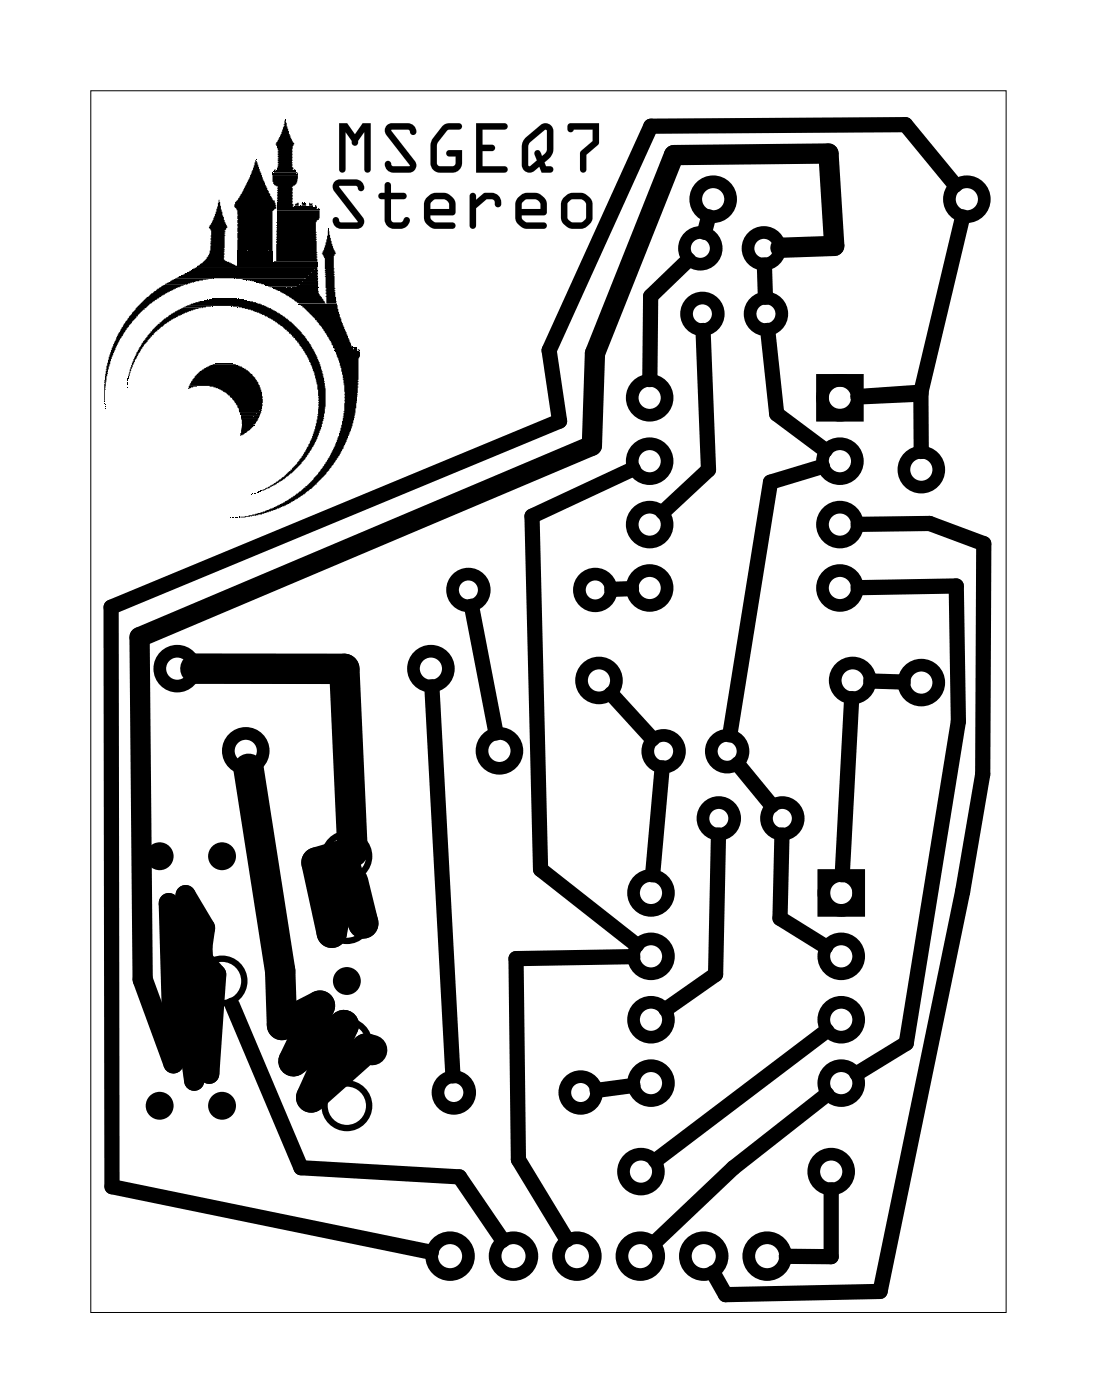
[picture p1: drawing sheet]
<svg xmlns="http://www.w3.org/2000/svg" width="44mm" height="56mm" viewBox="0 0 44 56" stroke-linecap="round" stroke-linejoin="round" font-family="sans-serif">
<path d="M3.6 3.6h36.7v49h-36.7zM7.2 11.1h5.5M7.3 11h5M7.4 11h5.3M7.5 10.9h4.9M7.6 10.8h5.1M7.7 10.8h4.9M7.9 10.7h4.8M9.5 10.5h3.2M9.7 11.2h3M10.3 11.3h2.4M10.6 11.4h2.1" fill="none" stroke="#000" stroke-width=".04"/>
<g fill="#000">
<path d="M5.1 15.2v.1zM5.1 15.1l.1 .1zM5.4 12.3l.7-.6 .5-.3h.8l-.8 .3-.6 .5-.9 1-.7 1.3-.2 .8v.8v-1.1l.3-1.1 .5-.9zM6.6 11.4l1.1-.1-.2 .1zM6.8 11.2h1.5l-.5 .1h-1zM7 11.1l1.5 .1zM7.1 11.1h5.6v.1zM6.2 13.1l.6-.5 .5-.3h.8l-1 .3-.8 .6-.7 .8-.4 1.1 .3-1zM7.3 11h5.4zM7.4 12.3h1.1h-.4zM7.6 15.5h.3l-.4 .1zM7.6 10.9h5.1z"/>
<path d="M7.7 10.8l5-.1v.1zM7.5 12.2l.4-.1h2.2l.3 .1 1.3 .7 .5 .6 .5 .8 .3 1.2v.9l-.1 .8-.3 .7-.5 .7-.7 .6-.6 .4-.3 .1 .9-.6 .5-.5 .5-.7 .2-.7 .2-1.3-.1-.6-.3-.8-.6-1-.5-.4-.7-.5-1-.3zM8 12l2 .1zM8.2 12h1.7zM8.4 12h1.3zM7.9 15l.6-.4h.9l.3 .1 .4 .3 .3 .4 .1 .5v.5h-.9l-.3-.5-.6-.3-.3-.1h-.8zM8.5 12h1zM8.6 14.6h.7zM8.8 8l.2 .9a.19 .19 0 0 1 .1 .2 .19 .19 0 0 1-.1 .2v1.1l.5 .3h-1.6l.5-.5 .1-1-.1-.1 .2-.4zM8.8 14.5l.3 .1zM9 11.9v.1zM9.4 11.1l2.8 .1z"/>
<path d="M9.5 10l.2 .1zM9.5 10.1h1.4zM9.5 10.1h1.4v.4h-1.4zM9.6 16.4l.8 .1zM9.6 16.5h.9zM9.6 16.5h.9l-.2 .1zM9.6 16.6h.7zM9.6 16.6h.8zM9.7 16.6l.7 .1zM9.7 16.7h.4zM9.7 16.7h.7zM9.7 16.7l.6 .1-.1 .2h-.5z"/>
<path d="M9.7 17h.4zM9.7 17h.5zM9.7 17l.5 .1-.6 .4zM9.7 10l.2 .1zM9.9 10l.2 .1zM9.9 11.2h2.8v.1zM10.1 10l.2 .1zM10.2 11.3h1.9zM10.2 19.7l.1 .1zM10.2 6.4l.5 1.2 .4 .6v.2l-.2 .1v1.6l-1.4-.1v-1.4l-.1-.4 .6-1.1zM10.3 10l.2 .1zM10.3 19.7h.1z"/>
<path d="M10.4 11.3h2.3v.1zM10.4 19.7h.1zM10.6 10l.1 .1zM10.6 11.4h1.4zM10.7 11.4l2 .1zM10.8 11.5h1zM10.9 11.5h.1zM10.9 6.9v.1zM10.9 7h1zM10.9 7h1v.3l-.2 .2 .1 .8h-.7v-.8l-.2-.1zM10.9 6.9h.9zM10.9 11.5l1.8 .1z"/>
<path d="M11 6.9h.9v.1zM11 6.9l.8 .1zM11 6.8v.1zM11 11.6h1.7l.1 .2 .2 .4h-1zM11.1 6.8l.7 .1zM11.1 11.5h.1zM11.1 8.3h1.6zM11.1 8.3l1.6 .1zM11.1 8.4h1.7zM11.1 8.4h1.7v.4l-.1 .1v1.6h-1.7h.1zM11.3 11.5h.2zM11.4 4.8l.4 .9-.1 .3 .1 .8h-.7l.1-.8-.2-.2 .3-.4z"/>
<path d="M11.4 4.8h.1zM11.7 11.5h1zM11.8 8.3h.7zM11.8 8.2l.7 .1zM11.8 8.2l.2-.1v.1h-.2zM12 12.2h1.5zM12 12.2h1.5l.6 1.7h-.8l-.4-.8zM12.1 8.2h.1h.1h-.2zM12.1 8.1l.2 .1zM12.4 8.1l.1 .1h-.1zM12.6 8.2l.1 .1zM12.7 8.3l.1 .1z"/>
<path d="M13.1 9.2l.4 .9-.1 .1v.9l.1 1.1h-.4l-.1-1.9-.1-.2 .1-.3zM13.1 9.1l.1 .1zM13.3 13.9h.8zM13.4 13.9h.7l.1 .1h-.8zM13.4 14l.9 .1zM13.4 14.1h1zM13.4 14.1h1l-.2 2.5-.4 1.4-.7 1-.9 .8-1 .6-.7 .2h-.4l.8-.2 .9-.5 .8-.7 .6-.9 .4-.8 .2-1.3v-1zM14.2 13.9h.1v.1h-.1zM14.3 14l.1 .1zM9.4 20.7l.1 .1zM9.6 20.7v.1zM9.6 20.7h.4z"/>
<path d="M10 20.6l.2 .1z"/>
<path d="M13.4 7.3l.2-.1h.6a.29 .29 0 0 1 .3 .1 .29 .29 0 0 1 0 .4l-.1-.1-.1-.1h-.7l1 1.4-.2 .2-.7 .1a.29 .29 0 0 1-.3-.2 .29 .29 0 0 1 0-.3h.1l.2 .2h.6l-.9-1.2-.1-.2zM13.4 7.3l-.1 .2 .1 .2 .9 1.2h-.7a.14 .14 0 0 0-.1-.2 .14 .14 0 0 0-.2 .1 .35 .35 0 0 0 .4 .4l.7-.1 .2-.1-.1-.3-.9-1.2h.7a.14 .14 0 0 0 .1 .2 .14 .14 0 0 0 .2-.2 .35 .35 0 0 0-.4-.3h-.6zM15.4 7.3l.3 .1v.3h.5a.13 .13 0 0 1 .1 .2 .13 .13 0 0 1-.1 .1h-.5v.8l.1 .1 .3-.1a.14 .14 0 0 1 .2-.1 .14 .14 0 0 1 .1 .1 .54 .54 0 0 1-.5 .4 .54 .54 0 0 1-.5-.4v-.8h-.1a.13 .13 0 0 1-.1-.1 .13 .13 0 0 1 .1-.2h.1zM15.4 7.3v.4h-.1a.13 .13 0 0 0-.1 .2 .13 .13 0 0 0 .1 .1h.1v.8a.54 .54 0 0 0 .5 .4 .54 .54 0 0 0 .5-.4 .15 .15 0 0 0-.2-.1 .15 .15 0 0 0-.1 .2h-.3l-.1-.1v-.8h.5a.13 .13 0 0 0 .1-.1 .13 .13 0 0 0-.1-.2h-.5l-.1-.3zM17.1 7.9l.4-.2h.4l.2 .2 .1 .3v.4h-1l.2 .3h.7a.13 .13 0 0 1 .1 .1 .13 .13 0 0 1-.1 .2h-.7l-.3-.2a1.06 1.06 0 0 1-.1-.9zM17.1 7.9l-.1 .2a1.05 1.05 0 0 0 .1 .9l.3 .2h.7a.13 .13 0 0 0 .1-.2 .13 .13 0 0 0-.1-.1h-.7l-.1-.1-.1-.2h.9l.1-.1a.57 .57 0 0 0-.1-.6l-.3-.2a.64 .64 0 0 0-.7 .2zM17.3 8.1l-.1 .3h.8v-.3l-.2-.1h-.4zM17.3 8.1l.1-.1h.4l.2 .1v.3h-.8zM18.8 7.8h.2l.1 .2 .3-.3a.47 .47 0 0 1 .5 .1 .47 .47 0 0 1 .2 .4 .15 .15 0 0 1-.2 .1 .15 .15 0 0 1-.1-.2l-.3-.1-.4 .3v.7a.14 .14 0 0 1-.2 .2 .13 .13 0 0 1-.1-.2zM18.8 7.8v1.2a.13 .13 0 0 0 .1 .2 .14 .14 0 0 0 .2-.2v-.7l.4-.3h.3a.19 .19 0 0 0 0 .2 .19 .19 0 0 0 .2 .1l.1-.1a.46 .46 0 0 0-.2-.4 .46 .46 0 0 0-.5-.1l-.3 .3-.1-.2zM20.8 7.9l.3-.2h.4l.3 .2 .1 .3v.4h-1l.2 .3h.7a.13 .13 0 0 1 .1 .1 .13 .13 0 0 1-.1 .2h-.8l-.2-.2a1.06 1.06 0 0 1-.2-.9zM20.8 7.9l-.2 .2a1.05 1.05 0 0 0 .2 .9l.2 .2h.8a.13 .13 0 0 0 .1-.2 .13 .13 0 0 0-.1-.1h-.7l-.2-.1v-.2h.9l.1-.1a.57 .57 0 0 0-.2-.6l-.3-.2a.64 .64 0 0 0-.6 .2zM20.9 8.1v.3h.7v-.3l-.1-.1h-.4zM20.9 8.1l.2-.1h.4l.1 .1v.3h-.7zM22.6 7.9l.3-.2h.5l.2 .2a1.02 1.02 0 0 1 .1 .8v.2l-.3 .2-.5 .1-.3-.2a1.06 1.06 0 0 1-.1-.9zM22.6 7.9l-.1 .2a1.05 1.05 0 0 0 .1 .9l.3 .2 .5-.1 .3-.2v-.2a1.02 1.02 0 0 0-.1-.8l-.3-.2a.64 .64 0 0 0-.7 .2zM22.8 8.1v.7l.1 .1h.5l.1-.2v-.6l-.2-.1h-.4zM22.8 8.1l.1-.1h.4l.2 .1v.6l-.1 .2h-.5l-.1-.1z"/>
<path d="M13.4 7.3l.2-.1h.6a.29 .29 0 0 1 .3 .1 .29 .29 0 0 1 0 .4l-.1-.1-.1-.1h-.7l1 1.4-.2 .2-.7 .1a.29 .29 0 0 1-.3-.2 .29 .29 0 0 1 0-.3h.1l.2 .2h.6l-.9-1.2-.1-.2zM15.4 7.3l.3 .1v.3h.5a.13 .13 0 0 1 .1 .2 .13 .13 0 0 1-.1 .1h-.5v.8l.1 .1 .3-.1a.14 .14 0 0 1 .2-.1 .14 .14 0 0 1 .1 .1 .54 .54 0 0 1-.5 .4 .54 .54 0 0 1-.5-.4v-.8h-.1a.13 .13 0 0 1-.1-.1 .13 .13 0 0 1 .1-.2h.1zM17.1 7.9a.63 .63 0 0 1 .7-.2l.3 .2a.68 .68 0 0 1 .1 .7h-1l.1 .2 .1 .1h.7a.13 .13 0 0 1 .1 .1 .13 .13 0 0 1-.1 .2h-.7l-.3-.2a1.05 1.05 0 0 1-.1-.9zM17.3 8.1l-.1 .3h.8v-.3l-.2-.1h-.4zM18.8 7.8h.2l.1 .2 .3-.3a.47 .47 0 0 1 .5 .1 .47 .47 0 0 1 .2 .4 .15 .15 0 0 1-.2 .1 .15 .15 0 0 1-.1-.2l-.3-.1-.4 .3v.7a.14 .14 0 0 1-.2 .2 .13 .13 0 0 1-.1-.2zM20.8 7.9a.63 .63 0 0 1 .7-.2l.2 .2a.68 .68 0 0 1 .2 .7h-1v.2l.2 .1h.7a.13 .13 0 0 1 .1 .1 .13 .13 0 0 1-.1 .2h-.8l-.2-.2a1.05 1.05 0 0 1-.2-.9zM20.9 8.1v.3h.7v-.3l-.1-.1h-.4zM22.6 7.9a.64 .64 0 0 1 .7-.2l.3 .2a1.02 1.02 0 0 1 .1 .8v.2l-.3 .2-.5 .1-.3-.2a1.05 1.05 0 0 1-.1-.9zM22.8 8.1v.7l.1 .1h.5l.1-.2v-.6l-.2-.1h-.4z"/>
<path d="M13.6 4.9h.3l.3 .5 .3-.5h.3v1.9a.13 .13 0 0 1-.1 .1 .13 .13 0 0 1-.1-.1v-1.5l-.3 .3a.14 .14 0 0 1-.1 .2 .14 .14 0 0 1-.1-.2l-.3-.3v1.5a.13 .13 0 0 1-.1 .1 .13 .13 0 0 1-.1-.1zM13.6 4.9v1.9a.13 .13 0 0 0 .1 .1 .13 .13 0 0 0 .1-.1v-1.5l.3 .3a.14 .14 0 0 0 .1 .2 .14 .14 0 0 0 .1-.2l.3-.3v1.5a.13 .13 0 0 0 .1 .1 .13 .13 0 0 0 .1-.1v-1.9h-.3l-.3 .5-.3-.5zM15.5 5l.2-.1h.6a.29 .29 0 0 1 .3 .2 .29 .29 0 0 1 0 .3h-.1l-.1-.2h-.7l1 1.4-.2 .3h-.7a.29 .29 0 0 1-.3-.1 .29 .29 0 0 1 0-.3h.1l.2 .2 .6-.1-.9-1.2-.1-.2zM15.5 5l-.1 .2 .1 .2 .9 1.2h-.7a.14 .14 0 0 0-.1-.1 .14 .14 0 0 0-.2 .1 .35 .35 0 0 0 .4 .3h.7l.2-.2-.1-.2-.9-1.3h.7a.14 .14 0 0 0 .1 .2 .14 .14 0 0 0 .2-.1 .35 .35 0 0 0-.4-.4h-.6zM17.7 5.1l.1-.1 .6-.1a.13 .13 0 0 1 .1 .2 .13 .13 0 0 1-.1 .1h-.5l-.4 .6v.8h.7v-.3h-.2a.13 .13 0 0 1-.1-.2 .13 .13 0 0 1 .1-.1h.5v.5a.39 .39 0 0 1-.4 .4h-.5a.38 .38 0 0 1-.4-.4l.1-.8zM17.7 5.1a1.44 1.44 0 0 0-.3 1.7 1.01 1.01 0 0 0 1 0l.1-.3v-.5h-.5a.13 .13 0 0 0-.1 .1 .13 .13 0 0 0 .1 .2h.3l-.1 .3h-.7v-.8l.4-.6h.5a.13 .13 0 0 0 .1-.1 .13 .13 0 0 0-.1-.2h-.4zM19.1 4.9h1.1a.13 .13 0 0 1 .1 .2 .13 .13 0 0 1-.1 .1h-.9v.6h.4a.13 .13 0 0 1 .1 .1 .13 .13 0 0 1-.1 .2h-.4v.6h.9a.13 .13 0 0 1 .1 .1 .13 .13 0 0 1-.1 .1h-1.1zM19.1 4.9v2h1.1a.13 .13 0 0 0 .1-.1 .13 .13 0 0 0-.1-.1h-.9v-.6h.4a.13 .13 0 0 0 .1-.2 .13 .13 0 0 0-.1-.1h-.4v-.6h.9a.13 .13 0 0 0 .1-.1 .13 .13 0 0 0-.1-.2zM21.1 5.5l.7-.6a.32 .32 0 0 1 .4 .3l-.1 .9-.3 .4 .1 .2h.1a.13 .13 0 0 1 .2 .1 .13 .13 0 0 1-.2 .1h-.3l-.1-.2-.4 .2a.32 .32 0 0 1-.3-.3v-.9zM21.1 5.5l-.2 .2v.9l.2 .3a.44 .44 0 0 0 .5-.2l.1 .2h.3a.13 .13 0 0 0 .2-.1 .13 .13 0 0 0-.2-.1h-.1l-.1-.2 .4-.4v-.9l-.1-.2h-.4zM21.2 5.7v.2v.7l.3-.2-.1-.2a.16 .16 0 0 1 .2-.2 .16 .16 0 0 1 .1 .3l.2-.3v-.8zM21.2 5.7l.7-.5v.8l-.2 .3a.16 .16 0 0 0-.1-.3 .16 .16 0 0 0-.2 .2l.1 .2-.3 .2v-.7zM22.8 5l1.2-.1v.9l-.5 .4v.6a.13 .13 0 0 1-.1 .1 .13 .13 0 0 1-.2-.1v-.7l.5-.4v-.5h-.7a.13 .13 0 0 1-.2 .1 .13 .13 0 0 1-.1-.1zM22.8 5l-.1 .2a.13 .13 0 0 0 .1 .1 .13 .13 0 0 0 .2-.1h.7v.5l-.5 .4v.7a.13 .13 0 0 0 .2 .1 .13 .13 0 0 0 .1-.1v-.6l.5-.4v-.9z"/>
<path d="M13.6 4.9h.3l.3 .5 .3-.5h.3v1.9a.13 .13 0 0 1-.1 .1 .13 .13 0 0 1-.1-.1v-1.5l-.3 .3a.14 .14 0 0 1-.1 .2 .14 .14 0 0 1-.1-.2l-.3-.3v1.5a.13 .13 0 0 1-.1 .1 .13 .13 0 0 1-.1-.1zM15.5 5l.2-.1h.6a.29 .29 0 0 1 .3 .2 .29 .29 0 0 1 0 .3h-.1l-.1-.2h-.7l1 1.4-.2 .3h-.7a.29 .29 0 0 1-.3-.1 .29 .29 0 0 1 0-.3h.1l.2 .2 .6-.1-.9-1.2-.1-.2zM17.7 5.1l.1-.1 .6-.1a.13 .13 0 0 1 .1 .2 .13 .13 0 0 1-.1 .1h-.5l-.4 .6v.8h.7v-.3h-.2a.13 .13 0 0 1-.1-.2 .13 .13 0 0 1 .1-.1h.5v.5a.39 .39 0 0 1-.4 .4h-.5a.38 .38 0 0 1-.4-.4 1.36 1.36 0 0 1 .5-1.4zM19.1 4.9h1.1a.13 .13 0 0 1 .1 .2 .13 .13 0 0 1-.1 .1h-.9v.6h.4a.13 .13 0 0 1 .1 .1 .13 .13 0 0 1-.1 .2h-.4v.6h.9a.13 .13 0 0 1 .1 .1 .13 .13 0 0 1-.1 .1h-1.1zM21.1 5.5l.6-.5h.4l.1 .2v.9l-.4 .4 .1 .2h.1a.13 .13 0 0 1 .2 .1 .13 .13 0 0 1-.2 .1h-.3l-.1-.2a.44 .44 0 0 1-.5 .2l-.2-.3v-.9zM21.2 5.7v.2v.7l.3-.2-.1-.2a.16 .16 0 0 1 .2-.2 .16 .16 0 0 1 .1 .3l.2-.3v-.8zM22.8 5l1.2-.1v.9l-.5 .4v.6a.13 .13 0 0 1-.1 .1 .13 .13 0 0 1-.2-.1v-.7l.5-.4v-.5h-.7a.13 .13 0 0 1-.2 .1 .13 .13 0 0 1-.1-.1z"/>
</g>
<g fill="none" stroke="#000" stroke-width=".51">
<path d="M32.9 15.2h1.4v1.4h-1.4zM33 35.1h1.4v1.4h-1.4z"/>
<circle cx="26" cy="15.9" r=".7"/>
<circle cx="26" cy="18.5" r=".7"/>
<circle cx="28" cy="9.9" r=".64"/>
<circle cx="28.1" cy="12.6" r=".64"/>
<circle cx="28.6" cy="8" r=".7"/>
<circle cx="30.6" cy="9.9" r=".64"/>
<circle cx="30.7" cy="12.6" r=".64"/>
<circle cx="33.6" cy="15.9" r=".7"/>
<circle cx="33.6" cy="18.5" r=".7"/>
<circle cx="36.9" cy="18.8" r=".7"/>
<circle cx="38.7" cy="8" r=".7"/>
<circle cx="7.1" cy="26.8" r=".7"/>
<circle cx="9.8" cy="30.1" r=".7"/>
<circle cx="17.3" cy="26.8" r=".7"/>
<circle cx="18.8" cy="23.6" r=".64"/>
<circle cx="20" cy="30.1" r=".7"/>
<circle cx="23.8" cy="23.6" r=".64"/>
<circle cx="24" cy="27.3" r=".7"/>
<circle cx="26" cy="23.6" r=".7"/>
<circle cx="26" cy="21" r=".7"/>
<circle cx="26.1" cy="35.8" r=".7"/>
<circle cx="26.1" cy="38.3" r=".7"/>
<circle cx="26.6" cy="30.1" r=".64"/>
<circle cx="28.8" cy="32.8" r=".64"/>
<circle cx="29.1" cy="30.1" r=".64"/>
<circle cx="31.3" cy="32.8" r=".64"/>
<circle cx="33.6" cy="21" r=".7"/>
<circle cx="33.6" cy="23.6" r=".7"/>
<circle cx="33.7" cy="35.8" r=".7"/>
<circle cx="33.7" cy="38.3" r=".7"/>
<circle cx="34.2" cy="27.3" r=".7"/>
<circle cx="36.9" cy="27.3" r=".7"/>
<circle cx="18" cy="50.3" r=".74"/>
<circle cx="18.2" cy="43.8" r=".64"/>
<circle cx="20.6" cy="50.3" r=".74"/>
<circle cx="23.1" cy="50.3" r=".74"/>
<circle cx="23.3" cy="43.8" r=".64"/>
<circle cx="25.6" cy="50.3" r=".74"/>
<circle cx="25.7" cy="46.9" r=".7"/>
<circle cx="26.1" cy="43.4" r=".7"/>
<circle cx="26.1" cy="40.9" r=".7"/>
<circle cx="28.2" cy="50.3" r=".74"/>
<circle cx="30.7" cy="50.3" r=".74"/>
<circle cx="33.3" cy="46.9" r=".7"/>
<circle cx="33.7" cy="43.4" r=".7"/>
<circle cx="33.7" cy="40.9" r=".7"/>
</g>
<g fill="none" stroke="#000" stroke-width=".25">
<circle cx="8.9" cy="39.3" r=".89"/>
<circle cx="13.9" cy="34.3" r=".89"/>
<circle cx="13.9" cy="36.8" r=".89"/>
<circle cx="13.9" cy="41.8" r=".89"/>
<circle cx="13.9" cy="44.3" r=".89"/>
</g>
<g fill="#000">
<circle cx="6.4" cy="34.3" r=".56"/>
<circle cx="8.9" cy="34.3" r=".56"/>
<circle cx="13.9" cy="39.3" r=".56"/>
<circle cx="6.4" cy="44.3" r=".56"/>
<circle cx="8.9" cy="44.3" r=".56"/>
</g>
<path d="M9.5 10.6h3.2" fill="none" stroke="#000" stroke-width=".15"/>
<g fill="none" stroke="#000" stroke-width=".61">
<path d="M25.4 18.8l-4.1 1.9 .4 14.1 3.8 3.1M27.6 10.4l-1.5 1.5-.1 3.3M28.2 13.2l.2 5.6-1.8 1.7M28.4 8.7l-.2 .6M30.6 10.6l.1 1.3M30.7 13.2l.4 3.4 2 1.4M32.9 18.7l-2 .6-1.7 10.1M38.3 7.4l-2-2.4-10.2 .1-4.1 8.9 .4 2.9-18 7.4 .1 23.2 12.8 2.7M38.6 8.7l-1.7 7-2.5 .2 2.5-.1v2.3M17.3 27.5l.8 15.6M18.9 24.3l1 5.1M24.5 27.8l1.6 1.8"/>
<path d="M25.3 23.6h-.8M25.3 38.3l-4.6 .1 .1 8.1 1.9 3.2M26.5 30.8l-.4 4.3M28.8 33.5l-.1 5.5-2 1.4M29.5 30.6l1.4 1.7M31.3 33.5l-.1 3.3 1.9 1.1M34.1 28l-.4 7.1M34.4 23.5h3.9l.1 5.4-2.1 12.9-2 1.2M34.4 21h2.8l2.2 .8v9.2l-.8 4.7-3.4 16-6.1 .2-.5-.9M34.9 27.3h1.3M9.3 40.3l2.8 6.5 6.3 .4 1.7 2.5M25.4 43.5l-1.5 .2"/>
<path d="M33.1 41.3l-6.8 5.2M33.1 43.8l-3.7 3-3.2 3M33.3 47.7v2.6h-1.8"/>
</g>
<path d="M31.3 9.9h2.1l-.2-3.7h-6.2l-3.2 8-.1 3.7-18.1 7.6 .1 13.7 1.2 3.4-.1-6.4 1 7.1-.4-7.4 .8 1.3-.1 .7 .3 5.1 .3-4-.6-.6" fill="none" stroke="#000" stroke-width=".81"/>
<path d="M7.8 26.8h6l.3 7.3-1.4 .5 .6 2.8 .5-2.8 .8 2.4-.5-1.7M10 30.8l1.2 8.1 .1 2.2 1.5-.8-1 2.2 2-1.4-1.3 2.9 2.2-2 .2 .1" fill="none" stroke="#000" stroke-width="1.2"/>
</svg>
